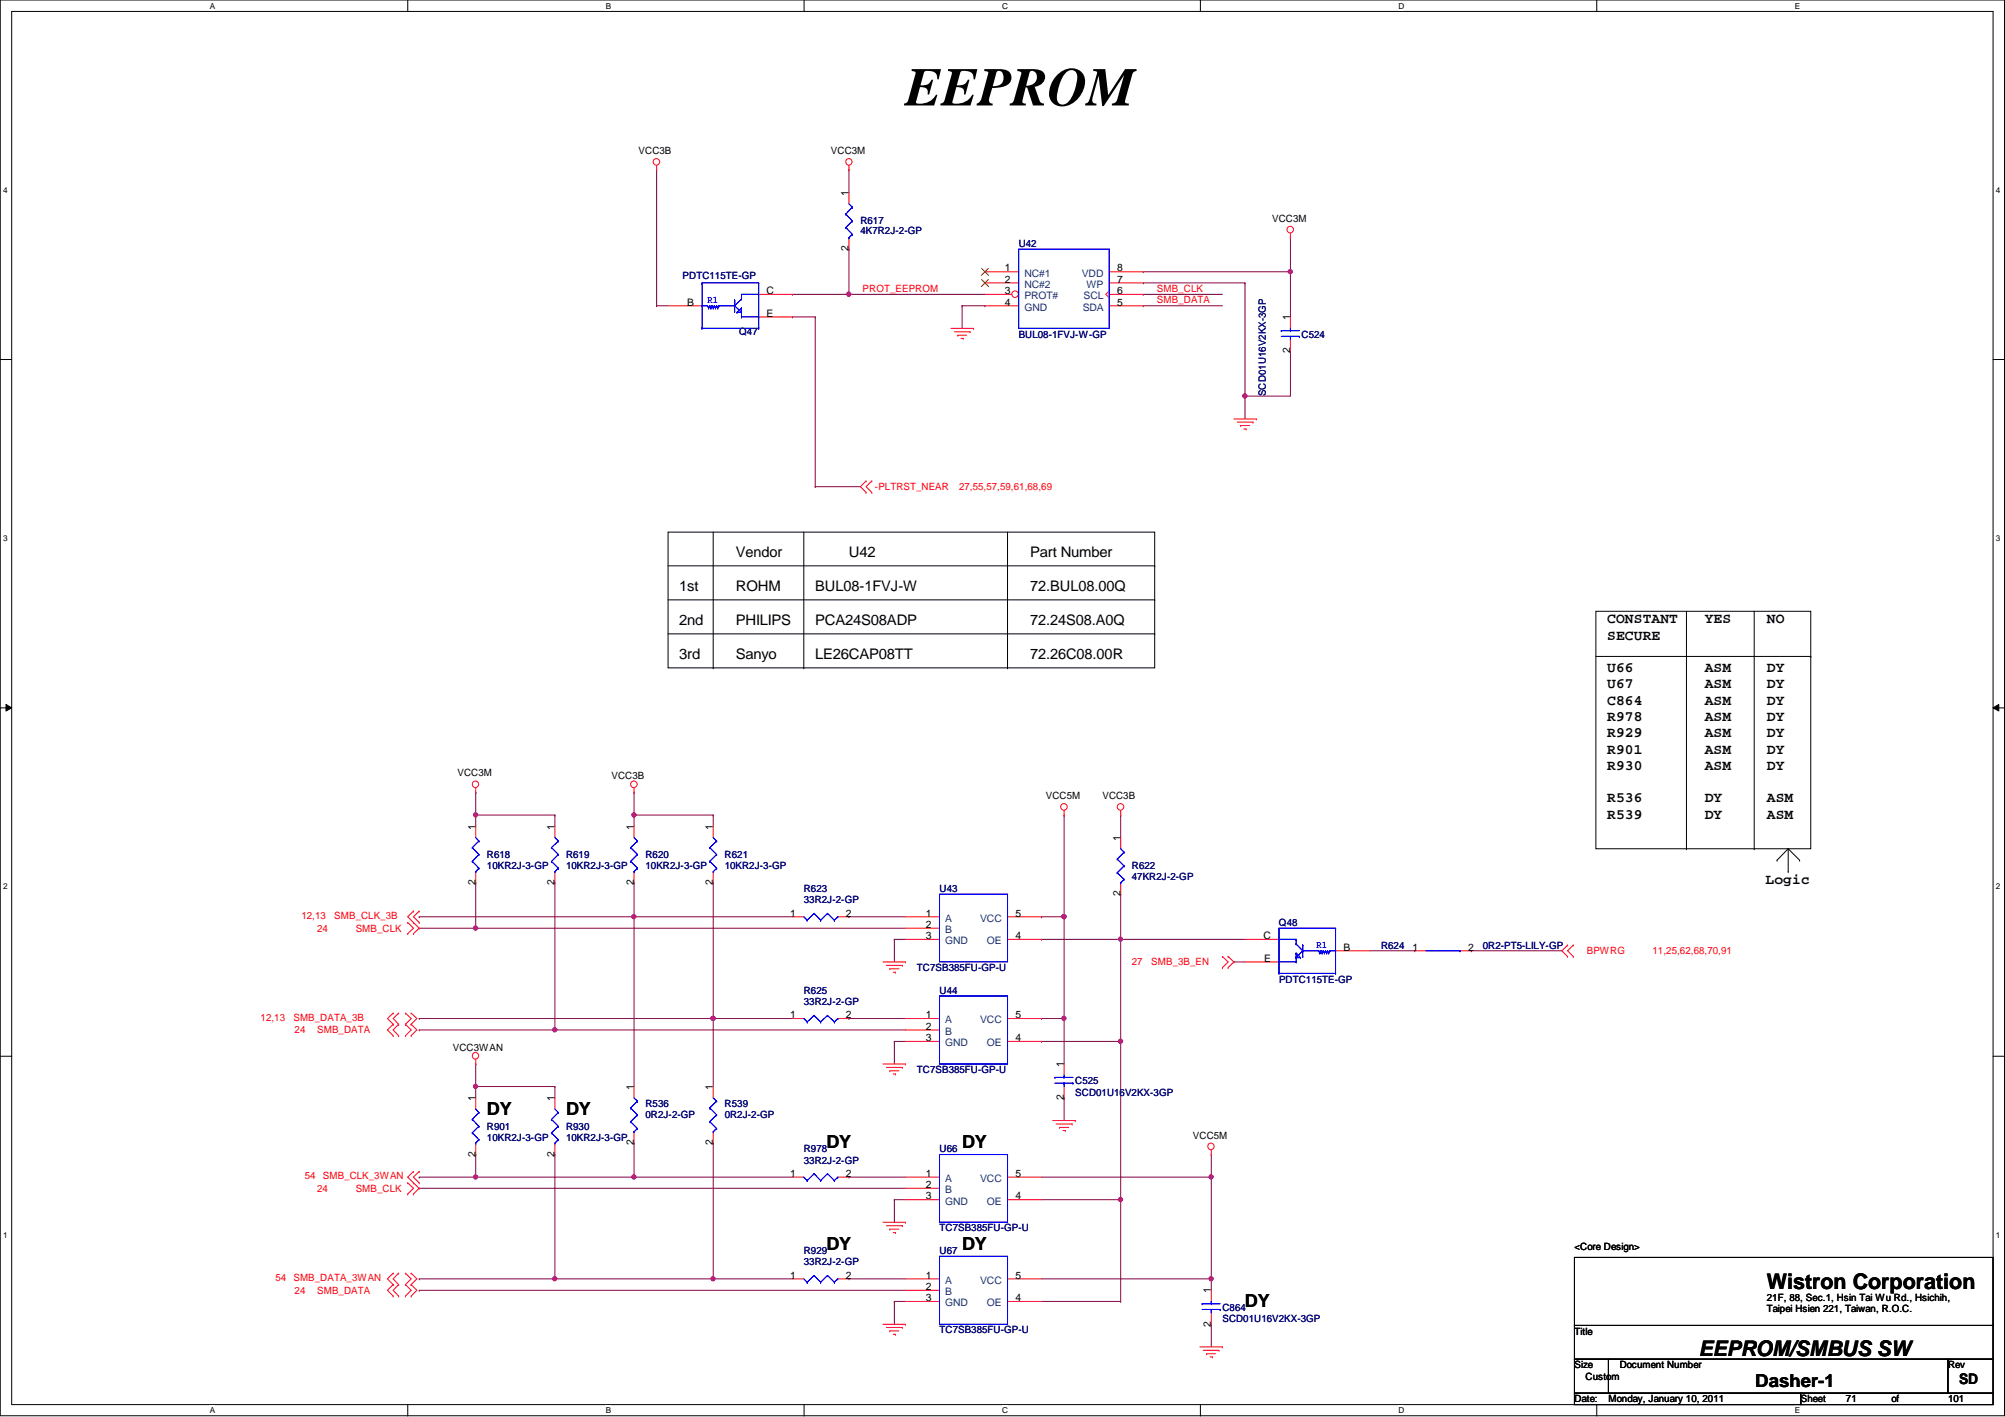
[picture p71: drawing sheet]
<svg xmlns="http://www.w3.org/2000/svg" width="297mm" height="210mm" viewBox="0 0 297 210" stroke-linecap="round" stroke-linejoin="round" font-family="sans-serif">
<defs><g id="words">
<text font-size="8" x="134.2" y="15.6">EEPROM</text>
<g font-size="3.2">
<text x="261.7" y="190.9">Wistron Corporation</text>
<text x="251.7" y="200.9">EEPROM/SMBUS SW</text>
</g>
<g font-size="2.7">
<text x="72.1" y="165.1">DY</text>
<text x="83.9" y="165.1">DY</text>
<text x="122.4" y="170.1">DY</text>
<text x="142.5" y="170.1">DY</text>
<text x="122.4" y="185.2">DY</text>
<text x="142.5" y="185.2">DY</text>
<text x="184.4" y="193.6">DY</text>
<text x="260.1" y="205.5">Dasher-1</text>
</g>
<g font-size="2.2">
<text x="109" y="82.5">Vendor</text>
<text x="125.8" y="82.5">U42</text>
<text x="152.6" y="82.5">Part Number</text>
<text x="100.6" y="87.5">1st</text>
<text x="109" y="87.5">ROHM</text>
<text x="120.8" y="87.5">BUL08-1FVJ-W</text>
<text x="152.6" y="87.5">72.BUL08.00Q</text>
<text x="100.6" y="92.5">2nd</text>
<text x="109" y="92.5">PHILIPS</text>
<text x="120.8" y="92.5">PCA24S08ADP</text>
<text x="152.6" y="92.5">72.24S08.A0Q</text>
<text x="238.1" y="92.3">CONSTANT</text>
<text x="238.1" y="94.7">SECURE</text>
<text x="252.6" y="92.3">YES</text>
<text x="261.8" y="92.3">NO</text>
<text x="100.6" y="97.6">3rd</text>
<text x="109" y="97.6">Sanyo</text>
<text x="120.8" y="97.6">LE26CAP08TT</text>
<text x="152.6" y="97.6">72.26C08.00R</text>
<text x="238.1" y="99.6">U66</text>
<text x="238.1" y="102">U67</text>
<text x="252.6" y="99.6">ASM</text>
<text x="252.6" y="102">ASM</text>
<text x="261.8" y="99.6">DY</text>
<text x="261.8" y="102">DY</text>
<text x="238.1" y="104.4">C864</text>
<text x="238.1" y="106.8">R978</text>
<text x="252.6" y="104.4">ASM</text>
<text x="252.6" y="106.8">ASM</text>
<text x="261.8" y="104.4">DY</text>
<text x="261.8" y="106.8">DY</text>
<text x="238.1" y="109.2">R929</text>
<text x="238.1" y="111.6">R901</text>
<text x="252.6" y="109.2">ASM</text>
<text x="252.6" y="111.6">ASM</text>
<text x="261.8" y="109.2">DY</text>
<text x="261.8" y="111.6">DY</text>
<text x="238.1" y="114">R930</text>
<text x="238.1" y="118.9">R536</text>
<text x="252.6" y="114">ASM</text>
<text x="252.6" y="118.9">DY</text>
<text x="261.8" y="114">DY</text>
<text x="261.8" y="118.9">ASM</text>
<text x="238.1" y="121.3">R539</text>
<text x="252.6" y="121.3">DY</text>
<text x="261.8" y="121.3">ASM</text>
<text x="261.6" y="130.9">Logic</text>
<text x="290.2" y="205.1">SD</text>
</g>
<g font-size="1.5">
<text x="94.6" y="22.8">VCC3B</text>
<text x="123.1" y="22.8">VCC3M</text>
<text x="125.7" y="29" transform="rotate(-90 125.7 29)">1</text>
<text x="188.5" y="32.9">VCC3M</text>
<text x="125.7" y="37.3" transform="rotate(-90 125.7 37.3)">2</text>
<text x="148.9" y="40.2">1</text>
<text x="148.9" y="41.9">2</text>
<text x="165.5" y="41.9">7</text>
<text x="165.5" y="40.2">8</text>
<text x="101.8" y="45.3">B</text>
<text x="113.6" y="46.9">E</text>
<text x="113.6" y="43.6">C</text>
<text x="148.9" y="43.6">3</text>
<text x="148.9" y="45.3">4</text>
<text x="165.5" y="43.6">6</text>
<text x="165.5" y="45.3">5</text>
<text x="191.1" y="47.5" transform="rotate(-90 191.1 47.5)">1</text>
<text x="191.1" y="52.3" transform="rotate(-90 191.1 52.3)">2</text>
<text x="67.8" y="115">VCC3M</text>
<text x="90.6" y="115.4">VCC3B</text>
<text x="154.9" y="118.4">VCC5M</text>
<text x="163.3" y="118.4">VCC3B</text>
<text x="70.4" y="122.9" transform="rotate(-90 70.4 122.9)">1</text>
<text x="82.2" y="122.9" transform="rotate(-90 82.2 122.9)">1</text>
<text x="93.9" y="122.9" transform="rotate(-90 93.9 122.9)">1</text>
<text x="105.6" y="122.9" transform="rotate(-90 105.6 122.9)">1</text>
<text x="166" y="124.5" transform="rotate(-90 166 124.5)">1</text>
<text x="70.4" y="131.1" transform="rotate(-90 70.4 131.1)">2</text>
<text x="82.2" y="131.1" transform="rotate(-90 82.2 131.1)">2</text>
<text x="93.9" y="131.1" transform="rotate(-90 93.9 131.1)">2</text>
<text x="105.6" y="131.1" transform="rotate(-90 105.6 131.1)">2</text>
<text x="117" y="135.8">1</text>
<text x="125.3" y="135.8">2</text>
<text x="137.2" y="135.8">1</text>
<text x="137.2" y="137.5">2</text>
<text x="150.4" y="135.8">5</text>
<text x="166" y="132.8" transform="rotate(-90 166 132.8)">2</text>
<text x="137.2" y="139.1">3</text>
<text x="150.4" y="139.1">4</text>
<text x="187.2" y="139.1">C</text>
<text x="187.3" y="142.5">E</text>
<text x="199" y="140.8">B</text>
<text x="209.3" y="140.8">1</text>
<text x="217.5" y="140.8">2</text>
<text x="67.1" y="155.6">VCC3WAN</text>
<text x="117" y="150.8">1</text>
<text x="125.3" y="150.8">2</text>
<text x="137.2" y="154.2">3</text>
<text x="137.2" y="150.8">1</text>
<text x="137.2" y="152.5">2</text>
<text x="150.4" y="154.2">4</text>
<text x="150.4" y="150.8">5</text>
<text x="93.9" y="161.5" transform="rotate(-90 93.9 161.5)">1</text>
<text x="105.6" y="161.5" transform="rotate(-90 105.6 161.5)">1</text>
<text x="157.6" y="158.1" transform="rotate(-90 157.6 158.1)">1</text>
<text x="70.4" y="163.1" transform="rotate(-90 70.4 163.1)">1</text>
<text x="82.2" y="163.1" transform="rotate(-90 82.2 163.1)">1</text>
<text x="157.6" y="163" transform="rotate(-90 157.6 163)">2</text>
<text x="70.4" y="171.4" transform="rotate(-90 70.4 171.4)">2</text>
<text x="82.2" y="171.4" transform="rotate(-90 82.2 171.4)">2</text>
<text x="93.9" y="169.7" transform="rotate(-90 93.9 169.7)">2</text>
<text x="105.6" y="169.7" transform="rotate(-90 105.6 169.7)">2</text>
<text x="176.7" y="168.7">VCC5M</text>
<text x="117" y="174.3">1</text>
<text x="125.3" y="174.3">2</text>
<text x="137.2" y="177.7">3</text>
<text x="137.2" y="174.3">1</text>
<text x="137.2" y="176">2</text>
<text x="150.4" y="177.7">4</text>
<text x="150.4" y="174.3">5</text>
<text x="233.3" y="185.1">&lt;Core Design&gt;</text>
<text x="117" y="189.4">1</text>
<text x="125.3" y="189.4">2</text>
<text x="137.2" y="189.4">1</text>
<text x="137.2" y="191.1">2</text>
<text x="150.4" y="189.4">5</text>
<text x="179.4" y="191.6" transform="rotate(-90 179.4 191.6)">1</text>
<text x="137.2" y="192.7">3</text>
<text x="150.4" y="192.7">4</text>
<text x="179.4" y="196.5" transform="rotate(-90 179.4 196.5)">2</text>
<text x="233.3" y="197.7">Title</text>
<text x="261.7" y="192.7">21F, 88, Sec.1, Hsin Tai Wu Rd., Hsichih,</text>
<text x="261.8" y="194.4">Taipei Hsien 221, Taiwan, R.O.C.</text>
<text x="233.3" y="202.7">Size</text>
<text x="240" y="202.7">Document Number</text>
<text x="288.6" y="202.7">Rev</text>
<text x="233.3" y="207.7">Date:</text>
<text x="234.9" y="204.4">Custom</text>
<text x="238.3" y="207.7">Monday, January 10, 2011</text>
<text x="266.8" y="207.7">Sheet</text>
<text x="273.5" y="207.7">71</text>
<text x="280.2" y="207.7">of</text>
<text x="288.6" y="207.7">101</text>
</g>
<g font-size="1.5" fill="#000080">
<text x="127.5" y="33.2">R617</text>
<text x="127.5" y="34.7">4K7R2J-2-GP</text>
<text x="101.1" y="41.3">PDTC115TE-GP</text>
<text x="150.9" y="36.6">U42</text>
<text x="109.5" y="49.7">Q47</text>
<text x="150.9" y="50">BUL08-1FVJ-W-GP</text>
<text x="192.8" y="50">C524</text>
<text x="187.5" y="58.7" transform="rotate(-90 187.5 58.7)">SCD01U16V2KX-3GP</text>
<text x="72.1" y="127.1">R618</text>
<text x="72.1" y="128.8">10KR2J-3-GP</text>
<text x="83.9" y="127.1">R619</text>
<text x="83.9" y="128.8">10KR2J-3-GP</text>
<text x="95.6" y="127.1">R620</text>
<text x="95.6" y="128.8">10KR2J-3-GP</text>
<text x="107.4" y="127.1">R621</text>
<text x="107.4" y="128.8">10KR2J-3-GP</text>
<text x="167.7" y="128.8">R622</text>
<text x="167.7" y="130.3">47KR2J-2-GP</text>
<text x="119.1" y="132.1">R623</text>
<text x="119.1" y="133.8">33R2J-2-GP</text>
<text x="139.2" y="132.1">U43</text>
<text x="189.5" y="137.2">Q48</text>
<text x="135.9" y="143.8">TC7SB385FU-GP-U</text>
<text x="204.6" y="140.5">R624</text>
<text x="219.7" y="140.5">0R2-PT5-LILY-GP</text>
<text x="119.1" y="147.2">R625</text>
<text x="119.1" y="148.9">33R2J-2-GP</text>
<text x="139.2" y="147.2">U44</text>
<text x="189.5" y="145.5">PDTC115TE-GP</text>
<text x="135.9" y="159">TC7SB385FU-GP-U</text>
<text x="159.3" y="160.6">C525</text>
<text x="72.1" y="167.3">R901</text>
<text x="83.9" y="167.3">R930</text>
<text x="95.6" y="164">R536</text>
<text x="95.6" y="165.7">0R2J-2-GP</text>
<text x="107.4" y="164">R539</text>
<text x="107.4" y="165.7">0R2J-2-GP</text>
<text x="159.3" y="162.3">SCD01U16V2KX-3GP</text>
<text x="72.1" y="169">10KR2J-3-GP</text>
<text x="83.9" y="169">10KR2J-3-GP</text>
<text x="119.1" y="170.7">R978</text>
<text x="119.1" y="172.4">33R2J-2-GP</text>
<text x="139.2" y="170.7">U66</text>
<text x="119.1" y="185.8">R929</text>
<text x="139.2" y="185.8">U67</text>
<text x="139.2" y="182.4">TC7SB385FU-GP-U</text>
<text x="119.1" y="187.5">33R2J-2-GP</text>
<text x="139.2" y="197.5">TC7SB385FU-GP-U</text>
<text x="181.1" y="194.1">C864</text>
<text x="181.1" y="195.8">SCD01U16V2KX-3GP</text>
</g>
<g font-size="1.5" fill="#004080">
<text x="151.8" y="41">NC#1</text>
<text x="160.3" y="41">VDD</text>
<text x="151.8" y="42.6">NC#2</text>
<text x="151.8" y="44.3">PROT#</text>
<text x="151.8" y="46">GND</text>
<text x="160.4" y="46">SDA</text>
<text x="160.5" y="44.3">SCL</text>
<text x="160.9" y="42.6">WP</text>
<text x="140" y="136.5">A</text>
<text x="145.2" y="136.5">VCC</text>
<text x="140" y="138.2">B</text>
<text x="140" y="139.9">GND</text>
<text x="146.2" y="139.9">OE</text>
<text x="140" y="151.6">A</text>
<text x="140" y="153.3">B</text>
<text x="140" y="155">GND</text>
<text x="145.2" y="151.6">VCC</text>
<text x="146.2" y="155">OE</text>
<text x="140" y="175.1">A</text>
<text x="140" y="176.7">B</text>
<text x="140" y="178.4">GND</text>
<text x="145.2" y="175.1">VCC</text>
<text x="146.2" y="178.4">OE</text>
<text x="140" y="190.2">A</text>
<text x="140" y="191.9">B</text>
<text x="145.2" y="190.2">VCC</text>
<text x="140" y="193.5">GND</text>
<text x="146.2" y="193.5">OE</text>
</g>
<g font-size="1.5" fill="#00f">
<text x="104.8" y="44.8">R1</text>
<text x="195" y="140.4">R1</text>
</g>
<g font-size="1.5" fill="#f00">
<text x="127.8" y="43.3">PROT_EEPROM</text>
<text x="171.4" y="43.3">SMB_CLK</text>
<text x="171.4" y="45">SMB_DATA</text>
<text x="129.6" y="72.6">-PLTRST_NEAR</text>
<text x="142.1" y="72.6">27,55,57,59,61,68,69</text>
<text x="44.7" y="136.1">12,13</text>
<text x="49.5" y="136.1">SMB_CLK_3B</text>
<text x="47" y="138">24</text>
<text x="52.7" y="138">SMB_CLK</text>
<text x="167.7" y="142.9">27</text>
<text x="170.6" y="142.9">SMB_3B_EN</text>
<text x="235.1" y="141.4">BPWRG</text>
<text x="244.8" y="141.4">11,25,62,68,70,91</text>
<text x="38.6" y="151.3">12,13</text>
<text x="43.5" y="151.3">SMB_DATA_3B</text>
<text x="43.6" y="153.1">24</text>
<text x="47" y="153.1">SMB_DATA</text>
<text x="45.2" y="174.7">54</text>
<text x="47" y="176.6">24</text>
<text x="47.8" y="174.7">SMB_CLK_3WAN</text>
<text x="52.7" y="176.6">SMB_CLK</text>
<text x="40.8" y="189.8">54</text>
<text x="43.5" y="189.8">SMB_DATA_3WAN</text>
<text x="43.6" y="191.6">24</text>
<text x="47" y="191.6">SMB_DATA</text>
</g>
<g font-size="1.2">
<text x="31.1" y="1.3">A</text>
<text x="89.7" y="1.3">B</text>
<text x="148.5" y="1.3">C</text>
<text x="207.2" y="1.3">D</text>
<text x="265.9" y="1.3">E</text>
<text x=".5" y="28.6">4</text>
<text x="295.7" y="28.6">4</text>
<text x=".5" y="80.1">3</text>
<text x="295.7" y="80.1">3</text>
<text x=".5" y="131.7">2</text>
<text x="295.7" y="131.7">2</text>
<text x=".5" y="183.3">1</text>
<text x="295.7" y="183.3">1</text>
<text x="31.1" y="209.3">A</text>
<text x="89.7" y="209.3">B</text>
<text x="148.5" y="209.3">C</text>
<text x="207.2" y="209.3">D</text>
<text x="265.9" y="209.3">E</text>
</g>
</g></defs>
<path d="M0 0h297v209.7h-297zM1.7 1.7h293.6v206.4h-293.6z" fill="none" stroke="#000" stroke-width=".15"/>
<g fill="#fff">
<path d="M31.1 .2h.7v1.3h-.7z"/>
<path d="M31.1 208.2h.7v1.4h-.7z"/>
</g>
<path d="M60.4 0v1.7M60.4 208.1v1.7" fill="none" stroke="#000" stroke-width=".15"/>
<g fill="#fff">
<path d="M89.7 .2h.8v1.3h-.8z"/>
<path d="M89.7 208.2h.8v1.4h-.8z"/>
</g>
<path d="M119.1 0v1.7M119.1 208.1v1.7" fill="none" stroke="#000" stroke-width=".15"/>
<g fill="#fff">
<path d="M148.5 .2h.8v1.3h-.8z"/>
<path d="M148.5 208.2h.8v1.4h-.8z"/>
</g>
<path d="M177.8 0v1.7M177.8 208.1v1.7" fill="none" stroke="#000" stroke-width=".15"/>
<g fill="#fff">
<path d="M207.2 .2h.8v1.3h-.8z"/>
<path d="M207.2 208.2h.8v1.4h-.8z"/>
</g>
<path d="M236.6 0v1.7M236.6 208.1v1.7" fill="none" stroke="#000" stroke-width=".15"/>
<g fill="#fff">
<path d="M265.9 .2h.8v1.3h-.8z"/>
<path d="M265.9 208.2h.8v1.4h-.8z"/>
<path d="M.5 27.5h.6v1.3h-.6z"/>
<path d="M295.7 27.5h.6v1.3h-.6z"/>
<path d="M.5 79h.6v1.4h-.6z"/>
<path d="M295.7 79h.6v1.4h-.6z"/>
</g>
<path d="M0 53.3h1.7M295.3 53.3h1.7" fill="none" stroke="#000" stroke-width=".15"/>
<g fill="#fff">
<path d="M.5 130.6h.6v1.4h-.6z"/>
<path d="M295.7 130.6h.6v1.4h-.6z"/>
</g>
<path d="M0 104.9h1.7M.9 104.4l.8 .5-.8 .4zM295.3 104.9h1.7M295.3 104.9l.8-.5v.9z" fill="none" stroke="#000" stroke-width=".15"/>
<path d="M.9 104.4l.8 .5-.8 .4zM295.3 104.9l.8-.5v.9z" fill="#000"/>
<g fill="#fff">
<path d="M.5 182.2h.6v1.4h-.6z"/>
<path d="M295.7 182.2h.6v1.4h-.6z"/>
</g>
<path d="M0 156.5h1.7M295.3 156.5h1.7" fill="none" stroke="#000" stroke-width=".15"/>
<path d="M125.8 25.1h.1M125.8 36.9h.1M125.8 25.1v3.4M125.8 36.9v6.7M125.8 43.6h20.1M125.8 43.6h.1" fill="none" stroke="#800040" stroke-width=".15"/>
<circle cx="125.7" cy="43.6" r=".32" fill="#f0f"/>
<circle cx="125.7" cy="43.6" r=".32" fill="none" stroke="#f0f" stroke-width=".15"/>
<path d="M117.4 43.6h8.4M117.4 43.6h.1M157.6 120.7h.1M157.6 120.7v15.1M166 139.1h.1M166 139.1v15.2h-11.7M154.3 154.3h.1M157.6 162.6h.1M157.6 162.6v3.4" fill="none" stroke="#800040" stroke-width=".15"/>
<circle cx="157.6" cy="135.8" r=".32" fill="#f0f"/>
<circle cx="157.6" cy="135.8" r=".32" fill="none" stroke="#f0f" stroke-width=".15"/>
<path d="M93.9 135.8h.1M93.9 135.8h23.5M125.8 135.8h.1M125.8 135.8h8.4M132.5 139.1h1.7M132.5 139.1h.1M132.5 139.1v3.4M125.8 150.9h.1M125.8 150.9h8.4M132.5 154.3h1.7M132.5 154.3h.1M132.5 154.3v3.3" fill="none" stroke="#800040" stroke-width=".15"/>
<circle cx="93.9" cy="135.8" r=".32" fill="#f0f"/>
<circle cx="93.9" cy="135.8" r=".32" fill="none" stroke="#f0f" stroke-width=".15"/>
<path d="M105.7 130.8h.1M105.7 130.8v20.1M105.7 150.9h.1M105.7 150.9h11.7" fill="none" stroke="#800040" stroke-width=".15"/>
<circle cx="105.6" cy="150.8" r=".32" fill="#f0f"/>
<circle cx="105.6" cy="150.8" r=".32" fill="none" stroke="#f0f" stroke-width=".15"/>
<path d="M93.9 120.7h11.8M93.9 130.8h.1M93.9 120.7h.1M93.9 130.8v5" fill="none" stroke="#800040" stroke-width=".15"/>
<circle cx="93.9" cy="120.7" r=".32" fill="#f0f"/>
<circle cx="93.9" cy="120.7" r=".32" fill="none" stroke="#f0f" stroke-width=".15"/>
<path d="M82.2 152.6h52M82.2 152.6h.1" fill="none" stroke="#800040" stroke-width=".15"/>
<circle cx="82.2" cy="152.5" r=".32" fill="#f0f"/>
<circle cx="82.2" cy="152.5" r=".32" fill="none" stroke="#f0f" stroke-width=".15"/>
<path d="M70.5 137.5h63.7M70.5 137.5h.1" fill="none" stroke="#800040" stroke-width=".15"/>
<circle cx="70.5" cy="137.5" r=".32" fill="#f0f"/>
<circle cx="70.5" cy="137.5" r=".32" fill="none" stroke="#f0f" stroke-width=".15"/>
<g fill="none" stroke="#800040" stroke-width=".15">
<path d="M70.5 117.3h.1M70.5 117.3v3.4M93.9 117.3h.1M93.9 117.3v5.1M62.1 137.5h.1M70.5 120.7h11.7M70.5 130.8h.1M70.5 120.7h.1M70.5 130.8v6.7h-8.4M82.2 130.8h.1M82.2 120.7h.1M82.2 120.7v1.7"/>
<path d="M82.2 130.8v21.8h-20.1M93.9 120.7h.1M105.7 120.7h.1M105.7 120.7v1.7M62.1 152.6h.1"/>
</g>
<circle cx="70.5" cy="120.7" r=".32" fill="#f0f"/>
<circle cx="70.5" cy="120.7" r=".32" fill="none" stroke="#f0f" stroke-width=".15"/>
<path d="M70.5 120.7h.1M70.5 120.7v1.7M154.3 139.1h.1M166 132.5h.1M166 132.5v6.6h-11.7M157.6 150.9h.1M157.6 150.9v6.7" fill="none" stroke="#800040" stroke-width=".15"/>
<circle cx="157.6" cy="150.8" r=".32" fill="#f0f"/>
<circle cx="157.6" cy="150.8" r=".32" fill="none" stroke="#f0f" stroke-width=".15"/>
<path d="M157.6 135.8h.1M157.6 135.8v15.1h-3.3M154.3 150.9h.1" fill="none" stroke="#800040" stroke-width=".15"/>
<circle cx="157.6" cy="135.8" r=".32" fill="#f0f"/>
<circle cx="157.6" cy="135.8" r=".32" fill="none" stroke="#f0f" stroke-width=".15"/>
<path d="M142.5 45.3h.1M142.5 45.3v3.3M169.4 41.9h.1M169.4 41.9h15M184.4 41.9h.1M184.4 41.9v16.8M191.2 40.3h.1M191.2 40.3v6.6" fill="none" stroke="#800040" stroke-width=".15"/>
<circle cx="191.1" cy="40.2" r=".32" fill="#f0f"/>
<circle cx="191.1" cy="40.2" r=".32" fill="none" stroke="#f0f" stroke-width=".15"/>
<path d="M184.4 58.7h.1M184.4 58.7v3.4M191.2 52h.1M191.2 52v6.7" fill="none" stroke="#800040" stroke-width=".15"/>
<circle cx="184.4" cy="58.6" r=".32" fill="#f0f"/>
<circle cx="184.4" cy="58.6" r=".32" fill="none" stroke="#f0f" stroke-width=".15"/>
<g fill="none" stroke="#800040" stroke-width=".15">
<path d="M97.3 25.1h.1M97.3 25.1v20.2M191.2 35.2h.1M191.2 35.2v5.1h-21.8M97.3 45.3h1.7M97.3 45.3h.1M117.4 46.9h3.4M117.4 46.9h.1M120.8 46.9h.1M120.8 46.9v25.2M142.5 45.3h3.4M145.9 45.3h.1"/>
<path d="M169.4 43.6h.1M169.4 45.3h.1M169.4 40.3h.1M169.4 43.6h11.7M169.4 45.3h11.7M184.4 58.7h.1M184.4 58.7h6.8M120.8 72.1h.1M120.8 72.1h6.7M154.3 135.8h.1M154.3 135.8h3.3M166 120.7h.1"/>
<path d="M166 139.1h.1M166 120.7v3.4M166 139.1h18.4M182.8 142.5h1.6M182.8 142.5h.1"/>
</g>
<circle cx="166" cy="139.1" r=".32" fill="#f0f"/>
<circle cx="166" cy="139.1" r=".32" fill="none" stroke="#f0f" stroke-width=".15"/>
<path d="M166 154.3h.1M166 154.3v23.4M202.9 140.8h6.7M209.6 140.8h.1M218 140.8h.1M218 140.8h13.4M154.3 177.7h11.7M166 177.7h.1" fill="none" stroke="#800040" stroke-width=".15"/>
<circle cx="166" cy="177.7" r=".32" fill="#f0f"/>
<circle cx="166" cy="177.7" r=".32" fill="none" stroke="#f0f" stroke-width=".15"/>
<circle cx="166" cy="154.2" r=".32" fill="#f0f"/>
<circle cx="166" cy="154.2" r=".32" fill="none" stroke="#f0f" stroke-width=".15"/>
<path d="M154.3 174.4h25.1M166 177.7h.1M166 177.7v15.1M179.4 174.4h.1M154.3 192.8h11.7M154.3 189.4h25.1M166 192.8h.1M179.4 189.4h.1M179.4 189.4v1.7" fill="none" stroke="#800040" stroke-width=".15"/>
<circle cx="179.4" cy="189.4" r=".32" fill="#f0f"/>
<circle cx="179.4" cy="189.4" r=".32" fill="none" stroke="#f0f" stroke-width=".15"/>
<path d="M179.4 174.4h.1M179.4 174.4v15" fill="none" stroke="#800040" stroke-width=".15"/>
<circle cx="179.4" cy="174.3" r=".32" fill="#f0f"/>
<circle cx="179.4" cy="174.3" r=".32" fill="none" stroke="#f0f" stroke-width=".15"/>
<g fill="none" stroke="#800040" stroke-width=".15">
<path d="M62.1 176h72.1M62.1 176h.1M132.5 177.7h1.7M132.5 177.7h.1M132.5 177.7v3.4M179.4 171h.1M179.4 171v3.4M105.7 189.4h.1M105.7 189.4h11.7M132.5 192.8h1.7M132.5 192.8h.1M132.5 192.8v3.4"/>
<path d="M179.4 196.2h.1M179.4 196.2v3.3"/>
</g>
<circle cx="105.6" cy="189.4" r=".32" fill="#f0f"/>
<circle cx="105.6" cy="189.4" r=".32" fill="none" stroke="#f0f" stroke-width=".15"/>
<path d="M93.9 174.4h.1M93.9 174.4h23.5M125.8 174.4h.1M125.8 174.4h8.4M62.1 191.1h72.1M62.1 191.1h.1M125.8 189.4h.1M125.8 189.4h8.4" fill="none" stroke="#800040" stroke-width=".15"/>
<circle cx="93.9" cy="174.3" r=".32" fill="#f0f"/>
<circle cx="93.9" cy="174.3" r=".32" fill="none" stroke="#f0f" stroke-width=".15"/>
<path d="M62.1 135.8h31.8M62.1 135.8h.1M93.9 135.8h.1M93.9 135.8v25.2M105.7 150.9h.1M105.7 150.9v10.1" fill="none" stroke="#800040" stroke-width=".15"/>
<circle cx="105.6" cy="150.8" r=".32" fill="#f0f"/>
<circle cx="105.6" cy="150.8" r=".32" fill="none" stroke="#f0f" stroke-width=".15"/>
<path d="M62.1 150.9h43.6M62.1 150.9h.1M70.5 174.4h.1M93.9 169.3h.1M93.9 169.3v5.1h-23.4" fill="none" stroke="#800040" stroke-width=".15"/>
<circle cx="70.5" cy="174.3" r=".32" fill="#f0f"/>
<circle cx="70.5" cy="174.3" r=".32" fill="none" stroke="#f0f" stroke-width=".15"/>
<path d="M70.5 157.6h.1M70.5 157.6v5M70.5 161h11.7M70.5 161h.1M82.2 161h.1M82.2 161v1.6M105.7 169.3h.1M105.7 169.3v20.1" fill="none" stroke="#800040" stroke-width=".15"/>
<circle cx="70.5" cy="160.9" r=".32" fill="#f0f"/>
<circle cx="70.5" cy="160.9" r=".32" fill="none" stroke="#f0f" stroke-width=".15"/>
<path d="M62.1 174.4h.1M70.5 171h.1M70.5 171v3.4h-8.4M82.2 171h.1M82.2 171v18.4M62.1 189.4h.1M62.1 189.4h43.6M82.2 189.4h.1" fill="none" stroke="#800040" stroke-width=".15"/>
<circle cx="82.2" cy="189.4" r=".32" fill="#f0f"/>
<circle cx="82.2" cy="189.4" r=".32" fill="none" stroke="#f0f" stroke-width=".15"/>
<g fill="none" stroke="#f00" stroke-width=".15">
<path d="M97.3 25.1h.1M97.3 24.5v.6M125.8 25.1h.1M125.8 24.5v.6M191.2 35.2h.1M191.2 34.5v.7M99 45.3h5M112.4 46.9h5M112.4 43.6h5M140.9 48.6h3.3M141.4 49.1h2.3M141.9 49.7h.1"/>
<path d="M141.9 49.7h1.3M142.4 50.1h.3M142.7 50.1h.1M143.7 49.1h.1M144.2 48.6h.1M145.9 40.3h5M145.9 41.9h5M191.2 46.9v1.7M191.2 50.3v1.7M128.3 71.2h.1M128.3 72.9h.1M128.3 71.2l-.8 .9 .8 .8"/>
<path d="M129.2 72.9h.1M129.2 71.2h.1M129.2 71.2l-.9 .9 .9 .8M182.8 62.1h3.3M183.3 62.5h2.3M183.8 63h1.3M183.8 63h.1M184.3 63.5h.3M184.6 63.5h.1M185.6 62.5h.1M186.1 62.1h.1M70.5 117.3h.1"/>
<path d="M70.5 116.7v.6M93.9 117.3h.1M93.9 116.7v.6M60.4 136.7l.9 .8-.9 .8M60.4 138.3h.1M60.4 136.7h.1M61.3 135h.1M61.3 136.7h.1M61.3 138.3h.1M61.3 135l-.9 .8 1.7 1.7-.8 .8M62.1 135h.1M62.1 136.7h.1"/>
<path d="M62.1 135l-.8 .8 .8 .9M117.4 135.8h1.7M124.1 135.8h1.7M157.6 120.7h.1M157.6 120.1v.6M166 120.7h.1M166 120.1v.6M166 124.1v1.6M166 130.8v1.7M232.2 140h.1M232.2 140l-.8 .8 .8 .9M233.1 140l-.9 .8 .9 .9"/>
<path d="M233.1 140h.1M58.2 153.4h.1M58.2 151.7h.1M58.2 150.1h.1M58.2 151.7l-.8 .9 .8 .8M58.2 150.1l-.8 .8 .8 .8M59.1 151.7h.1M59.1 153.4h.1M59.1 150.1h.1M59.1 151.7l-.9 .9 .9 .8M59.1 150.1l-.9 .8 .9 .8M60.1 151.7l.8 .9-.8 .8"/>
<path d="M60.1 150.1l.8 .8-.8 .8M60.1 153.4h.1M60.1 151.7h.1M60.1 150.1h.1M60.9 153.4h.1M60.9 151.7h.1M60.9 150.1h.1M60.9 151.7l.9 .9-.9 .8M60.9 150.1l.9 .8-.9 .8M70.5 157.6h.1M70.5 156.9v.7M130.8 142.5h3.4"/>
<path d="M130.8 157.6h3.4M131.3 143h2.4M131.3 158.1h2.4M131.8 143.5h1.4M131.8 158.6h1.4M131.8 143.5h.1M131.8 158.6h.1M132.3 144h.4M132.3 159.1h.4M132.7 144h.1M132.7 159.1h.1M133.7 143h.1"/>
<path d="M133.7 158.1h.1M134.2 142.5h.1M134.2 157.6h.1M157.6 157.6v1.7M181.1 141.7l.8 .8-.8 .8M181.1 141.7h.1M181.1 143.3h.1M181.9 143.3h.1M181.9 141.7h.1M181.9 141.7l.9 .8-.9 .8M232.2 141.7h.1M233.1 141.7h.1"/>
<path d="M60.4 175.2l.9 .8-.9 .9M60.4 176.9h.1M60.4 175.2h.1M61.3 175.2l.8 .8-.8 .9M61.3 173.5h.1M61.3 175.2h.1M61.3 176.9h.1M61.3 173.5l-.9 .9 .9 .8M62.1 173.5h.1M62.1 175.2h.1M62.1 173.5l-.8 .9 .8 .8M93.9 161v1.6"/>
<path d="M93.9 167.6v1.7M105.7 161v1.6M105.7 167.6v1.7M134.2 174.4h5M134.2 176h5M134.2 177.7h5M149.3 174.4h5M149.3 177.7h5M156 166h3.3M156.5 166.5h2.3M157 167h1.3M157 167h.1"/>
<path d="M157.5 167.5h.3M157.6 161v1.6M157.8 167.5h.1M158.8 166.5h.1M159.3 166h.1M179.4 171h.1M179.4 170.3v.7M58.2 192h.1M58.2 190.3h.1M58.2 188.6h.1M58.2 190.3l-.8 .8 .8 .9M58.2 188.6l-.8 .8 .8 .9"/>
<path d="M59.1 190.3h.1M59.1 192h.1M59.1 188.6h.1M59.1 190.3l-.9 .8 .9 .9M59.1 188.6l-.9 .8 .9 .9M60.1 190.3l.8 .8-.8 .9M60.1 188.6l.8 .8-.8 .9M60.1 192h.1M60.1 190.3h.1M60.1 188.6h.1M60.9 192h.1M60.9 190.3h.1"/>
<path d="M60.9 188.6h.1M60.9 190.3l.9 .8-.9 .9M60.9 188.6l.9 .8-.9 .9M130.8 181.1h3.4M130.8 196.2h3.4M131.3 181.6h2.4M131.3 196.6h2.4M131.8 182.1h1.4M131.8 197.1h1.4M131.8 182.1h.1M131.8 197.1h.1M132.3 182.6h.4"/>
<path d="M132.3 197.7h.4M132.7 182.6h.1M132.7 197.7h.1M133.7 181.6h.1M133.7 196.6h.1M134.2 181.1h.1M134.2 196.2h.1M177.8 199.5h3.3M181.1 199.5h.1M178.3 200h2.3M178.8 200.5h.1M178.8 200.5h1.3"/>
<path d="M179.3 201h.3M179.6 201h.1M180.6 200h.1"/>
<circle cx="97.3" cy="24" r=".49"/>
<circle cx="125.8" cy="24" r=".48"/>
<circle cx="191.2" cy="34" r=".49"/>
<circle cx="70.4" cy="116.2" r=".48"/>
<circle cx="93.9" cy="116.2" r=".49"/>
<circle cx="157.6" cy="119.5" r=".49"/>
<circle cx="166" cy="119.5" r=".49"/>
<circle cx="70.4" cy="156.4" r=".48"/>
<circle cx="179.4" cy="169.8" r=".48"/>
</g>
<g fill="none" stroke="#000" stroke-width=".15">
<path d="M99 78.8h72.1v20.1h-72.1zM105.7 78.8v20.1M119.1 78.8v20.1M149.3 78.8v20.1M99 83.8h72.1M99 88.9h72.1M99 93.9h72.1M105.7 98.9h.1M119.1 98.9h.1M149.3 98.9h.1M171.1 83.8h.1M171.1 88.9h.1"/>
<path d="M171.1 93.9h.1M236.4 97.2h31.9M236.4 90.6h31.9v35.1h-31.9zM249.8 90.6v35.1M259.9 90.6v35.1M268.3 97.2h.1M249.8 125.7h.1M259.9 125.7h.1M263.3 127.4h.1M264.9 129.1h.1M264.9 125.7v3.4M264.9 125.7l1.7 1.7"/>
<path d="M264.9 125.7l-1.6 1.7M266.6 127.4h.1M233.3 186.3h62v10h-62zM233.3 196.3h62v5h-62zM233.3 201.3h5v5.1h-5zM233.3 206.4h33.5v1.7h-33.5zM238.3 201.3h50.3v5.1h-50.3zM266.8 206.4h28.5v1.7h-28.5zM288.6 201.3h6.7v5.1h-6.7z"/>
</g>
<g fill="none" stroke="#00f" stroke-width=".15">
<path d="M104 48.6h.1M104 41.9h.1M104 45.3h.8M104 41.9v6.7M104 41.9h8.4M104 48.6h8.4M104.8 45.3h.1M104.8 45.3l.2 .3M105 45.6h.1M105.2 45.3h.1M105.2 45.3l.1 .3M105.2 45.3l-.2 .3"/>
<path d="M105.3 45.6h.1M105.5 45.3l-.2 .3M105.5 45.3h.1M105.5 45.3l.2 .3M105.7 45.6h.1M105.8 45.3l-.1 .3M105.8 45.3h.1M105.8 45.3l.2 .3M106 45.6h.1M106.2 45.3h.1M106.2 45.3l.1 .3M106.2 45.3l-.2 .3"/>
<path d="M106.3 45.6h.1M106.5 45.3h.1M106.5 45.3h2.3M106.5 45.3l-.2 .3M108.8 45.3h.1M108.8 44.4h.1M108.8 46.1h.1M108.8 44.4v1.7M108.8 45.3l1.1 1M109.2 46.3h.7M109.2 46.3h.1M109.9 44.3l-1.1 1"/>
<path d="M109.9 46.3h.1M109.9 46.9h.1M109.9 44.3h.1M109.9 43.6h.1M109.9 45.6h.1M109.9 46.1h.1M109.9 43.6v.7M109.9 45.6v1.3M109.9 46.9h2.5M109.9 43.6h2.5M109.9 45.6l-.7 .7M112.4 46.9h.1"/>
<path d="M112.4 43.6h.1M112.4 48.5h.1M112.4 48.6h.1M112.4 41.9h.1M112.4 41.9v6.7M189.8 49h2.7M189.8 49h.1M189.8 49.8h2.7M191.2 49h.1M191.2 49.8h.1M191.2 48.6v.4M191.2 49.8v.5"/>
<path d="M192.5 49.8h.1M119.1 135.8l.5 .5M119.6 136.3h.1M120.6 135.3l-1 1M120.6 135.3h.1M120.6 135.3l1 1M121.6 136.3h.1M122.6 135.3l-1 1M122.6 135.3h.1M122.6 135.3l1 1M123.6 136.3h.1M124.1 135.8l-.5 .5"/>
<path d="M124.1 135.8h.1M165.5 127.3h.1M165.5 129.3h.1M165.5 127.3l1 1M165.5 129.3l1 1M166 130.8h.1M166 125.7l.5 .5M166.5 126.2h.1M166.5 128.3h.1M166.5 130.3h.1M166.5 126.2l-1 1.1M166.5 128.3l-1 1"/>
<path d="M166.5 130.3l-.5 .5M156.3 159.6h2.7M156.3 159.6h.1M157.6 159.6h.1M157.6 159.3v.3M93.4 164.1h.1M93.4 166.2h.1M93.4 164.1l1 1M93.4 166.2l1 1M93.9 167.6h.1M93.9 162.6l.5 .5M94.4 163.1h.1"/>
<path d="M94.4 165.1h.1M94.4 167.2h.1M94.4 163.1l-1 1M94.4 165.1l-1 1.1M94.4 167.2l-.5 .4M105.2 164.1h.1M105.2 166.2h.1M105.2 164.1l1 1M105.2 166.2l1 1M105.7 167.6h.1M105.7 162.6l.5 .5M106.2 163.1h.1"/>
<path d="M106.2 165.1h.1M106.2 167.2h.1M106.2 163.1l-1 1M106.2 165.1l-1 1.1M106.2 167.2l-.5 .4M139.2 171h10.1v10.1h-10.1zM156.3 160.4h2.7M157.6 160.4h.1M157.6 160.4v.6M159 160.4h.1"/>
</g>
<path d="M145.4 39.8l1.1 1M146.4 39.8l-1 1M145.4 41.4l1.1 1.1M146.4 41.4l-1 1.1" fill="none" stroke="#804000" stroke-width=".15"/>
<circle cx="150.4" cy="43.6" r=".49" fill="#fff"/>
<g fill="none" stroke="#f00" stroke-width=".15">
<path d="M125.8 28.5v1.7M125.8 35.2v1.7M145.9 43.6h4M145.9 45.3h5M164.3 43.6h5.1M164.3 45.3h5.1M164.3 43.1l-.5 .5 .5 .5M164.3 41.9h5.1M164.3 40.3h5.1M70.5 122.4v1.7M70.5 129.1v1.7M82.2 122.4v1.7"/>
<path d="M82.2 129.1v1.7M93.9 122.4v1.7M93.9 129.1v1.7M105.7 122.4v1.7M105.7 129.1v1.7M134.2 135.8h5M134.2 137.5h5M134.2 139.1h5M149.3 135.8h5M149.3 139.1h5M184.4 139.1h5.1M117.4 150.9h1.7"/>
<path d="M124.1 150.9h1.7M134.2 150.9h5M134.2 152.6h5M134.2 154.3h5M149.3 150.9h5M149.3 154.3h5M184.4 142.5h5.1M197.9 140.8h5M209.6 140.8h1.7M216.3 140.8h1.7M70.5 162.6v1.7M70.5 169.3v1.7"/>
<path d="M82.2 162.6v1.7M82.2 169.3v1.7M117.4 174.4h1.7M124.1 174.4h1.7M117.4 189.4h1.7M124.1 189.4h1.7M134.2 189.4h5M134.2 191.1h5M134.2 192.8h5M149.3 189.4h5M149.3 192.8h5M179.4 191.1v1.7"/>
<path d="M179.4 194.5v1.7"/>
<circle cx="150.4" cy="43.6" r=".49"/>
</g>
<g fill="none" stroke="#00f" stroke-width=".15">
<path d="M125.3 31.7h.1M125.3 33.7h.1M125.3 31.7l1 1M125.3 33.7l1 1M125.8 35.2h.1M125.8 30.2l.5 .5M126.3 30.7h.1M126.3 32.7h.1M126.3 34.7h.1M126.3 30.7l-1 1M126.3 32.7l-1 1M126.3 34.7l-.5 .5"/>
<path d="M150.9 36.9h13.4v11.7h-13.4zM70 125.6h.1M70 127.6h.1M70 125.6l.9 1M70 127.6l.9 1M70.5 129.1h.1M70.5 124.1l.4 .5M70.9 124.6h.1M70.9 126.6h.1M70.9 128.6h.1M70.9 124.6l-.9 1M70.9 126.6l-.9 1"/>
<path d="M70.9 128.6l-.4 .5M81.7 125.6h.1M81.7 127.6h.1M81.7 125.6l1 1M81.7 127.6l1 1M82.2 129.1h.1M82.2 124.1l.5 .5M82.7 124.6h.1M82.7 126.6h.1M82.7 128.6h.1M82.7 124.6l-1 1M82.7 126.6l-1 1"/>
<path d="M82.7 128.6l-.5 .5M93.4 125.6h.1M93.4 127.6h.1M93.4 125.6l1 1M93.4 127.6l1 1M93.9 129.1h.1M93.9 124.1l.5 .5M94.4 124.6h.1M94.4 126.6h.1M94.4 128.6h.1M94.4 124.6l-1 1M94.4 126.6l-1 1"/>
<path d="M94.4 128.6l-.5 .5M105.2 125.6h.1M105.2 127.6h.1M105.2 125.6l1 1M105.2 127.6l1 1M105.7 129.1h.1M105.7 124.1l.5 .5M106.2 124.6h.1M106.2 126.6h.1M106.2 128.6h.1M106.2 124.6l-1 1M106.2 126.6l-1 1"/>
<path d="M106.2 128.6l-.5 .5M139.2 132.5h10.1v10h-10.1zM189.5 139.1h.1M189.5 137.5h.1M189.5 137.5v6.7M189.5 137.5h8.4M189.5 139.1h2.5M192 139.8h.1M192 139.1h.1M192 139.1v.7M192 139.8l1 1M193 140h.1"/>
<path d="M193 140v1.7M197.9 137.5h.1M197.9 137.5v6.7M119.1 150.9l.5 .5M119.6 151.4h.1M120.6 150.4l-1 1M120.6 150.4h.1M120.6 150.4l1 1M121.6 151.4h.1M122.6 150.4l-1 1M122.6 150.4h.1M122.6 150.4l1 1"/>
<path d="M123.6 151.4h.1M124.1 150.9l-.5 .5M124.1 150.9h.1M139.2 147.5h10.1v10.1h-10.1zM189.5 142.5h.1M189.5 144h.1M189.5 144.2h.1M189.5 144.2h8.4M189.5 142.5h2.5M192 141.2l.7 .7M192 141.9h.1M192 142.5h.1"/>
<path d="M192 141.2h.1M192 141.7h.1M192 141.2v1.3M192 141.9h.7M192.7 141.9h.1M193 140.8h.1M193 141.7h.1M193 140.8l-1 1.1M193 140.8h2.4M195.4 140.8l.1 .4M195.4 140.8h.1M195.5 141.2h.1"/>
<path d="M195.7 140.8h.1M195.7 140.8l-.2 .4M195.7 140.8l.2 .4M195.9 141.2h.1M196 140.8l.2 .4M196 140.8h.1M196 140.8l-.1 .4M196.2 141.2h.1M196.4 140.8h.1M196.4 140.8l-.2 .4M196.4 140.8l.2 .4M196.6 141.2h.1"/>
<path d="M196.7 140.8l.1 .4M196.7 140.8h.1M196.7 140.8l-.1 .4M196.8 141.2h.1M197 140.8h.9M197 140.8h.1M197 140.8l-.2 .4M197.9 144.2h.1M211.3 140.8h5M216.3 140.8h.1M70 165.8h.1M70 167.8h.1"/>
<path d="M70 165.8l.9 1M70 167.8l.9 1M70.5 169.3h.1M70.5 164.3l.4 .5M70.9 164.8h.1M70.9 166.8h.1M70.9 168.8h.1M70.9 164.8l-.9 1M70.9 166.8l-.9 1M70.9 168.8l-.4 .5M81.7 165.8h.1M81.7 167.8h.1"/>
<path d="M81.7 165.8l1 1M81.7 167.8l1 1M82.2 169.3h.1M82.2 164.3l.5 .5M82.7 164.8h.1M82.7 166.8h.1M82.7 168.8h.1M82.7 164.8l-1 1M82.7 166.8l-1 1M82.7 168.8l-.5 .5M119.1 174.4l.5 .5M119.6 174.9h.1"/>
<path d="M120.6 173.9l-1 1M120.6 173.9h.1M120.6 173.9l1 1M121.6 174.9h.1M122.6 173.9l-1 1M122.6 173.9h.1M122.6 173.9l1 1M123.6 174.9h.1M124.1 174.4l-.5 .5M124.1 174.4h.1M119.1 189.4l.5 .5M119.6 189.9h.1"/>
<path d="M120.6 188.9l-1 1M120.6 188.9h.1M120.6 188.9l1 1M121.6 189.9h.1M122.6 188.9l-1 1M122.6 188.9h.1M122.6 188.9l1 1M123.6 189.9h.1M124.1 189.4l-.5 .5M124.1 189.4h.1M139.2 186.1h10.1v10.1h-10.1zM178.1 193.1h2.7"/>
<path d="M178.1 193.1h.1M178.1 194h2.7M179.4 193.1h.1M179.4 194h.1M179.4 192.8v.3M179.4 194v.5M180.8 194h.1"/>
</g>
<circle cx="125.7" cy="43.6" r=".32" fill="#f0f"/>
<circle cx="125.7" cy="43.6" r=".32" fill="none" stroke="#f0f" stroke-width=".15"/>
<circle cx="157.6" cy="135.8" r=".32" fill="#f0f"/>
<circle cx="157.6" cy="135.8" r=".32" fill="none" stroke="#f0f" stroke-width=".15"/>
<circle cx="93.9" cy="135.8" r=".32" fill="#f0f"/>
<circle cx="93.9" cy="135.8" r=".32" fill="none" stroke="#f0f" stroke-width=".15"/>
<circle cx="105.6" cy="150.8" r=".32" fill="#f0f"/>
<circle cx="105.6" cy="150.8" r=".32" fill="none" stroke="#f0f" stroke-width=".15"/>
<circle cx="93.9" cy="120.7" r=".32" fill="#f0f"/>
<circle cx="93.9" cy="120.7" r=".32" fill="none" stroke="#f0f" stroke-width=".15"/>
<circle cx="82.2" cy="152.5" r=".32" fill="#f0f"/>
<circle cx="82.2" cy="152.5" r=".32" fill="none" stroke="#f0f" stroke-width=".15"/>
<circle cx="70.5" cy="137.5" r=".32" fill="#f0f"/>
<circle cx="70.5" cy="137.5" r=".32" fill="none" stroke="#f0f" stroke-width=".15"/>
<circle cx="70.5" cy="120.7" r=".32" fill="#f0f"/>
<circle cx="70.5" cy="120.7" r=".32" fill="none" stroke="#f0f" stroke-width=".15"/>
<circle cx="157.6" cy="150.8" r=".32" fill="#f0f"/>
<circle cx="157.6" cy="150.8" r=".32" fill="none" stroke="#f0f" stroke-width=".15"/>
<circle cx="157.6" cy="135.8" r=".32" fill="#f0f"/>
<circle cx="157.6" cy="135.8" r=".32" fill="none" stroke="#f0f" stroke-width=".15"/>
<circle cx="191.1" cy="40.2" r=".32" fill="#f0f"/>
<circle cx="191.1" cy="40.2" r=".32" fill="none" stroke="#f0f" stroke-width=".15"/>
<circle cx="184.4" cy="58.6" r=".32" fill="#f0f"/>
<circle cx="184.4" cy="58.6" r=".32" fill="none" stroke="#f0f" stroke-width=".15"/>
<circle cx="166" cy="139.1" r=".32" fill="#f0f"/>
<circle cx="166" cy="139.1" r=".32" fill="none" stroke="#f0f" stroke-width=".15"/>
<circle cx="166" cy="177.7" r=".32" fill="#f0f"/>
<circle cx="166" cy="177.7" r=".32" fill="none" stroke="#f0f" stroke-width=".15"/>
<circle cx="166" cy="154.2" r=".32" fill="#f0f"/>
<circle cx="166" cy="154.2" r=".32" fill="none" stroke="#f0f" stroke-width=".15"/>
<circle cx="179.4" cy="189.4" r=".32" fill="#f0f"/>
<circle cx="179.4" cy="189.4" r=".32" fill="none" stroke="#f0f" stroke-width=".15"/>
<circle cx="179.4" cy="174.3" r=".32" fill="#f0f"/>
<circle cx="179.4" cy="174.3" r=".32" fill="none" stroke="#f0f" stroke-width=".15"/>
<circle cx="105.6" cy="189.4" r=".32" fill="#f0f"/>
<circle cx="105.6" cy="189.4" r=".32" fill="none" stroke="#f0f" stroke-width=".15"/>
<circle cx="93.9" cy="174.3" r=".32" fill="#f0f"/>
<circle cx="93.9" cy="174.3" r=".32" fill="none" stroke="#f0f" stroke-width=".15"/>
<circle cx="105.6" cy="150.8" r=".32" fill="#f0f"/>
<circle cx="105.6" cy="150.8" r=".32" fill="none" stroke="#f0f" stroke-width=".15"/>
<circle cx="70.5" cy="174.3" r=".32" fill="#f0f"/>
<circle cx="70.5" cy="174.3" r=".32" fill="none" stroke="#f0f" stroke-width=".15"/>
<circle cx="70.5" cy="160.9" r=".32" fill="#f0f"/>
<circle cx="70.5" cy="160.9" r=".32" fill="none" stroke="#f0f" stroke-width=".15"/>
<circle cx="82.2" cy="189.4" r=".32" fill="#f0f"/>
<circle cx="82.2" cy="189.4" r=".32" fill="none" stroke="#f0f" stroke-width=".15"/>
<use href="#words"/>
</svg>
